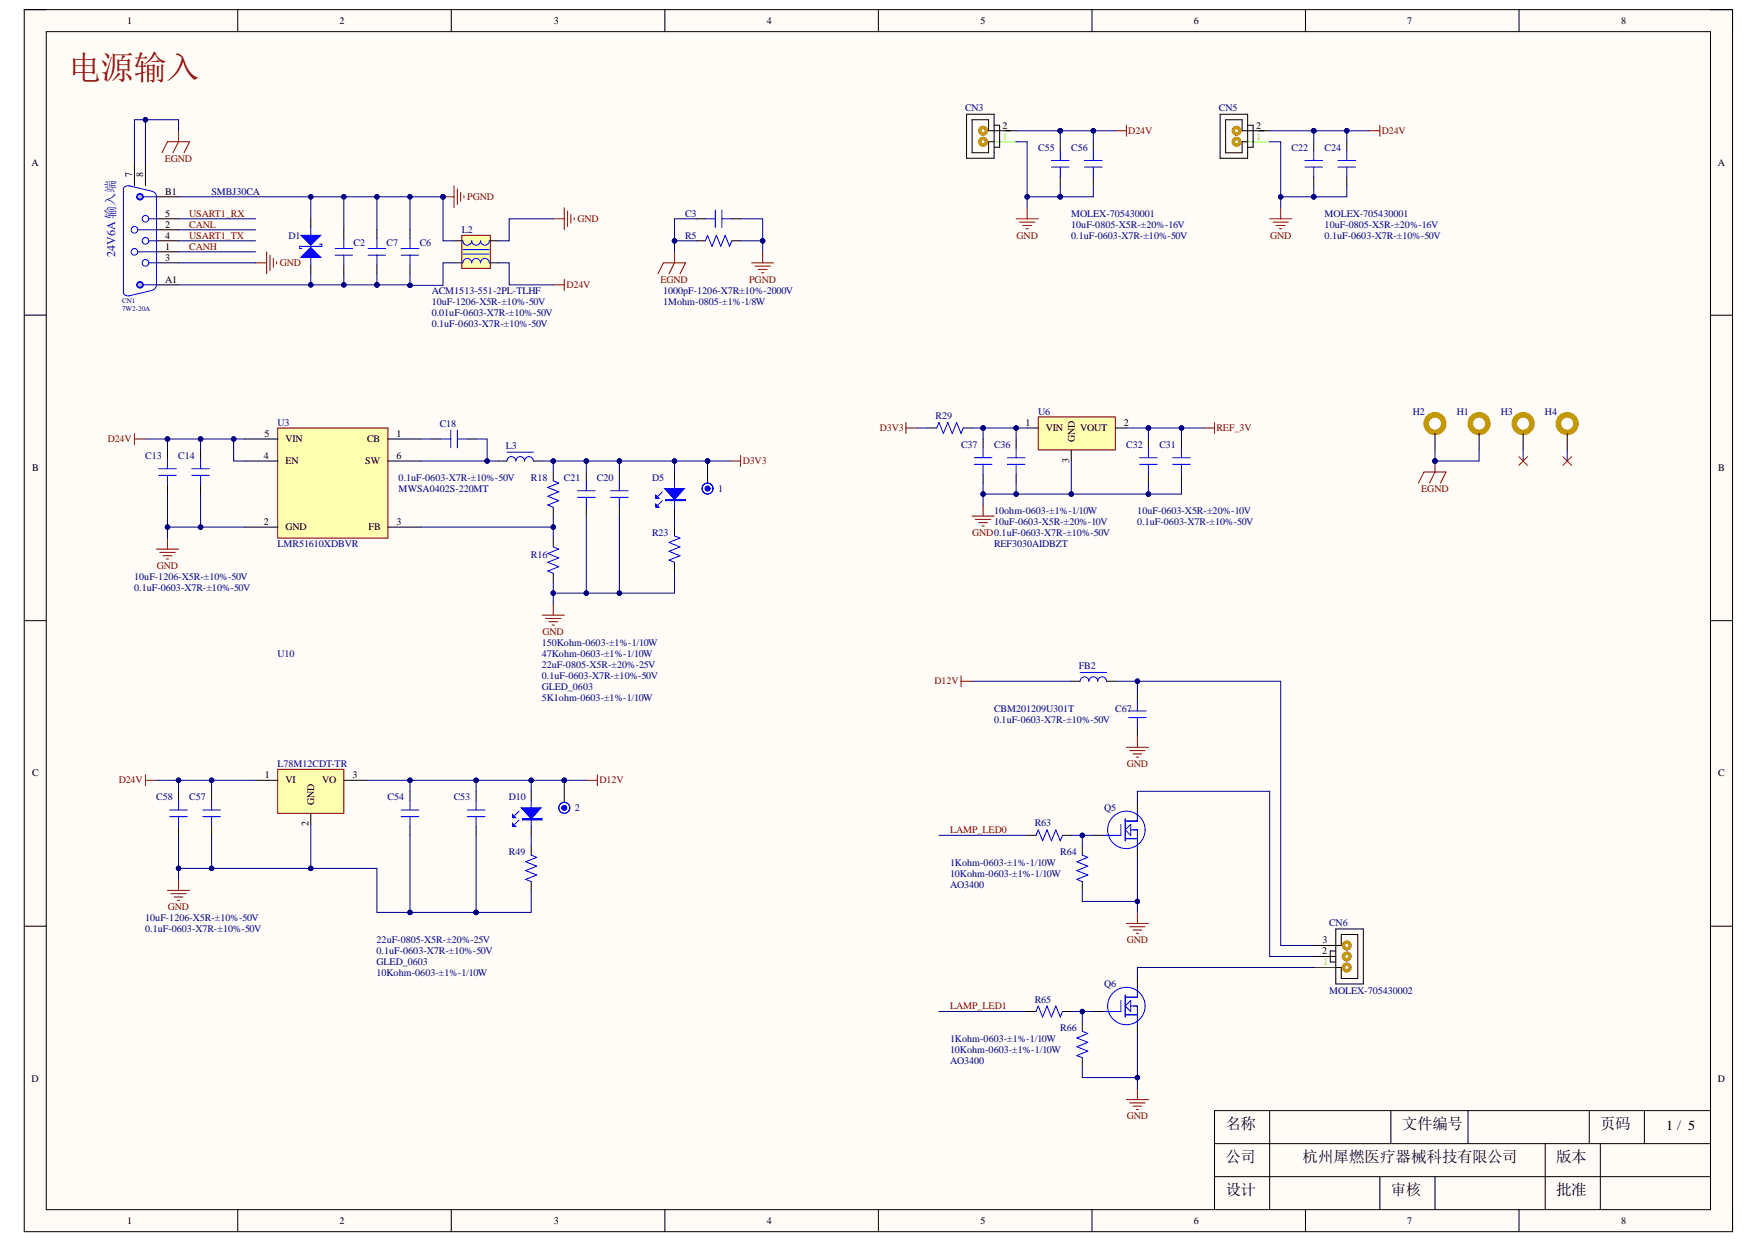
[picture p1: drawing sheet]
<svg xmlns="http://www.w3.org/2000/svg" width="297mm" height="210mm" viewBox="0 0 297 210" stroke-linecap="round" stroke-linejoin="round" font-family="sans-serif">
<defs><g id="words">
<text font-size="5.6" fill="#980000" x="11.5" y="13.4">电源输入</text>
<g font-size="2.6">
<text x="206.9" y="190.6">名称</text>
<text x="236.7" y="190.6">文件编号</text>
<text x="270.2" y="190.6">页码</text>
<text x="206.9" y="196.2">公司</text>
<text x="220" y="196.2">杭州犀燃医疗器械科技有限公司</text>
<text x="262.8" y="196.2">版本</text>
<text x="206.9" y="201.8">设计</text>
<text x="234.9" y="201.8">审核</text>
<text x="262.8" y="201.8">批准</text>
</g>
<text font-size="2.4" x="281.4" y="190.8">1 / 5</text>
<text font-size="2" fill="#0000bf" x="19.5" y="43.3" transform="rotate(-90 19.5 43.3)">24V6A 输入端</text>
<g font-size="1.7">
<text x="21.5" y="4.1">1</text>
<text x="57.3" y="4.1">2</text>
<text x="93.5" y="4.1">3</text>
<text x="129.5" y="4.1">4</text>
<text x="165.6" y="4.1">5</text>
<text x="201.6" y="4.1">6</text>
<text x="237.6" y="4.1">7</text>
<text x="273.8" y="4.1">8</text>
<text x="169.3" y="21.7">2</text>
<text x="212.1" y="21.7">2</text>
<text x="5.3" y="28">A</text>
<text x="22.3" y="29.9" transform="rotate(-90 22.3 29.9)">7</text>
<text x="24.2" y="29.9" transform="rotate(-90 24.2 29.9)">8</text>
<text x="290.1" y="28">A</text>
<text x="27.9" y="32.9">B1</text>
<text x="27.9" y="38.4">2</text>
<text x="27.9" y="40.3">4</text>
<text x="27.9" y="36.6">5</text>
<text x="27.9" y="42.2">1</text>
<text x="27.9" y="44">3</text>
<text x="27.9" y="47.7">A1</text>
<text x="173.2" y="71.9">1</text>
<text x="189.8" y="71.9">2</text>
<text x="44.6" y="77.5">4</text>
<text x="44.7" y="73.8">5</text>
<text x="48.2" y="74.7">VIN</text>
<text x="62" y="74.7">CB</text>
<text x="67" y="77.5">6</text>
<text x="67" y="73.8">1</text>
<text x="176.6" y="72.8">VIN</text>
<text x="181.5" y="74.7" transform="rotate(-90 181.5 74.7)">GND</text>
<text x="182.4" y="72.8">VOUT</text>
<text x="5.4" y="79.6">B</text>
<text x="48.2" y="78.4">EN</text>
<text x="61.7" y="78.4">SW</text>
<text x="180.6" y="78.1" transform="rotate(-90 180.6 78.1)">3</text>
<text x="290.2" y="79.6">B</text>
<text x="44.6" y="88.6">2</text>
<text x="48.2" y="89.6">GND</text>
<text x="62.2" y="89.6">FB</text>
<text x="67" y="88.6">3</text>
<text x="5.4" y="131.1">C</text>
<text x="44.7" y="131.4">1</text>
<text x="59.5" y="131.4">3</text>
<text x="290.2" y="131.1">C</text>
<text x="48.2" y="132.3">VI</text>
<text x="53" y="136" transform="rotate(-90 53 136)">GND</text>
<text x="54.4" y="132.3">VO</text>
<text x="52.1" y="139.6" transform="rotate(-90 52.1 139.6)">2</text>
<text x="223.3" y="161.1">2</text>
<text x="223.4" y="159.2">3</text>
<text x="5.3" y="182.7">D</text>
<text x="290.1" y="182.7">D</text>
<text x="21.5" y="206.6">1</text>
<text x="57.3" y="206.6">2</text>
<text x="93.5" y="206.6">3</text>
<text x="129.5" y="206.6">4</text>
<text x="165.6" y="206.6">5</text>
<text x="201.6" y="206.6">6</text>
<text x="237.6" y="206.6">7</text>
<text x="273.8" y="206.6">8</text>
</g>
<g font-size="1.7" fill="#000080">
<text x="163" y="18.7">CN3</text>
<text x="205.8" y="18.7">CN5</text>
<text x="175.3" y="25.4">C55</text>
<text x="180.9" y="25.4">C56</text>
<text x="218.1" y="25.4">C22</text>
<text x="223.7" y="25.4">C24</text>
<text x="35.7" y="32.9">SMBJ30CA</text>
<text x="48.7" y="40.3">D1</text>
<text x="59.7" y="41.6">C2</text>
<text x="65.3" y="41.6">C7</text>
<text x="70.9" y="41.6">C6</text>
<text x="78" y="39.4">L2</text>
<text x="115.7" y="36.6">C3</text>
<text x="115.7" y="40.3">R5</text>
<text x="180.9" y="36.6">MOLEX-705430001</text>
<text x="180.9" y="38.4">10uF-0805-X5R-±20%-16V</text>
<text x="180.9" y="40.3">0.1uF-0603-X7R-±10%-50V</text>
<text x="223.7" y="36.6">MOLEX-705430001</text>
<text x="223.7" y="38.4">10uF-0805-X5R-±20%-16V</text>
<text x="223.7" y="40.3">0.1uF-0603-X7R-±10%-50V</text>
<text x="72.9" y="49.6">ACM1513-551-2PL-TLHF</text>
<text x="72.9" y="51.5">10uF-1206-X5R-±10%-50V</text>
<text x="72.9" y="53.3">0.01uF-0603-X7R-±10%-50V</text>
<text x="112" y="49.6">1000pF-1206-X7R±10%-2000V</text>
<text x="112" y="51.5">1Mohm-0805-±1%-1/8W</text>
<text x="72.9" y="55.2">0.1uF-0603-X7R-±10%-50V</text>
<text x="46.9" y="71.9">U3</text>
<text x="158" y="70.8">R29</text>
<text x="175.3" y="70">U6</text>
<text x="238.6" y="70">H2</text>
<text x="246" y="70">H1</text>
<text x="253.5" y="70">H3</text>
<text x="260.9" y="70">H4</text>
<text x="24.5" y="77.5">C13</text>
<text x="30.1" y="77.5">C14</text>
<text x="74.3" y="72.1">C18</text>
<text x="85.4" y="75.8">L3</text>
<text x="162.3" y="75.6">C37</text>
<text x="167.9" y="75.6">C36</text>
<text x="190.2" y="75.6">C32</text>
<text x="195.8" y="75.6">C31</text>
<text x="67.3" y="81.2">0.1uF-0603-X7R-±10%-50V</text>
<text x="67.3" y="83">MWSA0402S-220MT</text>
<text x="89.6" y="81.2">R18</text>
<text x="95.2" y="81.2">C21</text>
<text x="100.8" y="81.2">C20</text>
<text x="110.1" y="81.2">D5</text>
<text x="121.3" y="83">1</text>
<text x="167.9" y="88.6">10uF-0603-X5R-±20%-10V</text>
<text x="167.9" y="86.8">10ohm-0603-±1%-1/10W</text>
<text x="192.1" y="86.8">10uF-0603-X5R-±20%-10V</text>
<text x="192.1" y="88.6">0.1uF-0603-X7R-±10%-50V</text>
<text x="46.9" y="92.3">LMR51610XDBVR</text>
<text x="89.6" y="94.2">R16</text>
<text x="110.1" y="90.5">R23</text>
<text x="167.9" y="92.3">REF3030AIDBZT</text>
<text x="22.7" y="99.8">0.1uF-0603-X7R-±10%-50V</text>
<text x="22.7" y="97.9">10uF-1206-X5R-±10%-50V</text>
<text x="46.9" y="110.9">U10</text>
<text x="91.5" y="112.8">22uF-0805-X5R-±20%-25V</text>
<text x="91.5" y="109.1">150Kohm-0603-±1%-1/10W</text>
<text x="91.5" y="110.9">47Kohm-0603-±1%-1/10W</text>
<text x="182.2" y="113">FB2</text>
<text x="91.5" y="114.6">0.1uF-0603-X7R-±10%-50V</text>
<text x="91.5" y="118.4">5K1ohm-0603-±1%-1/10W</text>
<text x="91.5" y="116.5">GLED_0603</text>
<text x="167.9" y="120.2">CBM201209U301T</text>
<text x="167.9" y="122.1">0.1uF-0603-X7R-±10%-50V</text>
<text x="188.3" y="120.2">C67</text>
<text x="46.9" y="129.5">L78M12CDT-TR</text>
<text x="26.4" y="135.1">C58</text>
<text x="32" y="135.1">C57</text>
<text x="65.5" y="135.1">C54</text>
<text x="76.6" y="135.1">C53</text>
<text x="85.9" y="135.1">D10</text>
<text x="97.1" y="136.9">2</text>
<text x="186.5" y="136.9">Q5</text>
<text x="174.7" y="139.6">R63</text>
<text x="85.9" y="144.4">R49</text>
<text x="160.4" y="148.1">10Kohm-0603-±1%-1/10W</text>
<text x="160.4" y="146.2">1Kohm-0603-±1%-1/10W</text>
<text x="160.4" y="150">AO3400</text>
<text x="179" y="144.4">R64</text>
<text x="24.5" y="155.5">10uF-1206-X5R-±10%-50V</text>
<text x="24.5" y="157.4">0.1uF-0603-X7R-±10%-50V</text>
<text x="63.6" y="159.2">22uF-0805-X5R-±20%-25V</text>
<text x="63.6" y="161.1">0.1uF-0603-X7R-±10%-50V</text>
<text x="224.4" y="156.3">CN6</text>
<text x="63.6" y="164.8">10Kohm-0603-±1%-1/10W</text>
<text x="63.6" y="163">GLED_0603</text>
<text x="186.5" y="166.7">Q6</text>
<text x="224.4" y="167.8">MOLEX-705430002</text>
<text x="174.7" y="169.3">R65</text>
<text x="160.4" y="177.8">10Kohm-0603-±1%-1/10W</text>
<text x="160.4" y="176">1Kohm-0603-±1%-1/10W</text>
<text x="160.4" y="179.7">AO3400</text>
<text x="179" y="174.1">R66</text>
</g>
<g font-size="1.7" fill="#0f0">
<text x="169.3" y="23.6">1</text>
<text x="212.1" y="23.6">1</text>
<text x="223.4" y="163">1</text>
</g>
<g font-size="1.7" fill="#800000">
<text x="190.5" y="22.6">D24V</text>
<text x="233.3" y="22.6">D24V</text>
<text x="27.8" y="27.3">EGND</text>
<text x="78.9" y="33.8">PGND</text>
<text x="32" y="38.4">CANL</text>
<text x="32" y="40.3">USART1_TX</text>
<text x="32" y="36.6">USART1_RX</text>
<text x="97.5" y="37.5">GND</text>
<text x="171.7" y="40.3">GND</text>
<text x="214.5" y="40.3">GND</text>
<text x="32" y="42.2">CANH</text>
<text x="47.3" y="44.9">GND</text>
<text x="111.5" y="47.7">EGND</text>
<text x="126.5" y="47.7">PGND</text>
<text x="95.6" y="48.7">D24V</text>
<text x="18.2" y="74.7">D24V</text>
<text x="148.6" y="72.8">D3V3</text>
<text x="205.4" y="72.8">REF_3V</text>
<text x="125.4" y="78.4">D3V3</text>
<text x="240" y="83">EGND</text>
<text x="164.2" y="90.5">GND0.1uF-0603-X7R-±10%-50V</text>
<text x="26.5" y="96.1">GND</text>
<text x="91.6" y="107.2">GND</text>
<text x="157.8" y="115.6">D12V</text>
<text x="190.3" y="129.5">GND</text>
<text x="20" y="132.3">D24V</text>
<text x="101.2" y="132.3">D12V</text>
<text x="160.4" y="140.7">LAMP_LED0</text>
<text x="28.3" y="153.7">GND</text>
<text x="190.3" y="159.2">GND</text>
<text x="160.4" y="170.4">LAMP_LED1</text>
<text x="190.3" y="189">GND</text>
</g>
<g font-size="1.2" fill="#000080">
<text x="20.6" y="51.2">CN1</text>
<text x="20.6" y="52.5">7W2-20A</text>
</g>
</g></defs>
<path d="M4.1 1.6h288.5v206.4h-288.5z" fill-rule="evenodd" fill="#fffcf8"/>
<path d="M4.1 1.6h288.5v206.4h-288.5z" fill="none" stroke="#000" stroke-width=".17"/>
<path d="M7.8 5.3h281v199h-281z" fill-rule="evenodd" fill="#fffcf8"/>
<g fill="none" stroke="#000" stroke-width=".17">
<path d="M4.1 1.6h3.7M7.8 5.3h281v199h-281zM40.1 1.6v3.7M76.2 1.6v3.7M112.3 1.6v3.7M148.3 1.6v3.7M184.4 1.6v3.7M220.5 1.6v3.7M256.5 1.6v3.7M288.8 1.6h3.8v3.7M4.1 53.2h3.7M288.8 53.2h3.8"/>
<path d="M4.1 104.8h3.7M288.8 104.8h3.8M4.1 156.4h3.7M288.8 156.4h3.8M205.1 198.7h83.7M205.1 193.1h83.7M214.4 187.5v16.8M233 198.7v5.6M234.9 187.5v5.6M242.3 198.7v5.6M247.9 187.5v5.6M260.9 193.1v11.2"/>
<path d="M268.4 187.5v5.6M270.2 193.1v11.2M277.7 187.5v5.6M288.8 187.5h-83.7v16.8M40.1 204.3v3.7M76.2 204.3v3.7M112.3 204.3v3.7M148.3 204.3v3.7M184.4 204.3v3.7M220.5 204.3v3.7M256.5 204.3v3.7M292.6 204.3v3.7"/>
</g>
<path d="M78 39.7h4.8v5.6h-4.8z" fill-rule="evenodd" fill="#ffffb0"/>
<path d="M78 39.7h4.8v5.6h-4.8z" fill="none" stroke="#800000" stroke-width=".17"/>
<g fill="none" stroke="#000" stroke-width=".17">
<path d="M22.7 27.7v3.7M24.6 27.7v3.7M26.4 38.8h3.7M26.4 37h3.7M26.4 33.2h3.7M58.1 38.8v1.5M63.6 38.8v1.5M69.2 38.8v1.5M26.4 44.4h3.7M26.4 40.7h3.7M26.4 42.5h3.7M26.4 48.1h3.7"/>
<path d="M58.1 44.8v1.4M63.6 44.8v1.4M69.2 44.8v1.4M76.7 44.4h1.5M76.7 40.7h1.5M82.6 44.4h1.5M82.6 40.7h1.5"/>
</g>
<g fill="none" stroke="#00f" stroke-width=".17">
<path d="M20.8 31.9v17.5M21.8 31.4l3.9 .9M21.9 31.4a.7 .7 0 0 0-1.1 .6M23.3 38.8h3.1M23.6 33.2h2.8M25.1 37h1.3M25.7 32.3a.93 .93 0 0 1 .7 .9M26.4 33.2v14.9M20.8 49.3a.73 .73 0 0 0 1.1 .6M23.3 42.5h3.1M23.6 48.1h2.8M25.1 40.7h1.3"/>
<path d="M25.1 44.4h1.3M25.7 49l-3.9 1M26.4 48.1a.92 .92 0 0 1-.7 .9M56.6 42h3M56.6 43.1h3M58.1 40.3v1.7M58.1 43.1v1.7M62.2 42h2.9M62.2 43.1h2.9M63.6 40.3v1.7M63.6 43.1v1.7M67.7 42h3"/>
<path d="M67.7 43.1h3M69.2 40.3v1.7M69.2 43.1v1.7M78.2 44.4a.75 .75 0 0 1 .7-.8 .75 .75 0 0 1 .8 .8 .75 .75 0 0 1 .7-.8 .75 .75 0 0 1 .7 .8 .74 .74 0 0 1 .8-.8 .74 .74 0 0 1 .7 .8M78.2 40.7a.75 .75 0 0 0 .7 .7 .75 .75 0 0 0 .8-.7 .75 .75 0 0 0 .7 .7 .75 .75 0 0 0 .7-.7 .74 .74 0 0 0 .8 .7 .74 .74 0 0 0 .7-.7M78.2 42.9h4.4M78.2 42.2h4.4"/>
<circle cx="22.7" cy="38.8" r=".56"/>
<circle cx="23.6" cy="33.2" r=".56"/>
<circle cx="24.6" cy="36.9" r=".56"/>
<circle cx="22.7" cy="42.5" r=".56"/>
<circle cx="23.6" cy="48.1" r=".56"/>
<circle cx="24.6" cy="44.4" r=".56"/>
<circle cx="24.6" cy="40.7" r=".56"/>
</g>
<circle cx="23.6" cy="48.1" r=".45" fill="#c0c0c0"/>
<circle cx="23.6" cy="48.1" r=".45" fill="none" stroke="#00f" stroke-width=".17"/>
<circle cx="23.6" cy="33.2" r=".45" fill="#c0c0c0"/>
<circle cx="23.6" cy="33.2" r=".45" fill="none" stroke="#00f" stroke-width=".17"/>
<path d="M27.4 25.8l.9-1.9h3.7l-.9 1.9M30.1 22.1v1.8l-.9 1.9M74.8 33.2h1.9M76.7 31.4v3.7M77.2 31.9v2.6M77.8 32.5v1.5M78.3 33v.4" fill="none" stroke="#800000" stroke-width=".17"/>
<circle cx="74.8" cy="33.2" r=".37" fill="#000080"/>
<circle cx="74.8" cy="33.2" r=".37" fill="none" stroke="#000080" stroke-width=".17"/>
<path d="M93.4 37h1.9M95.3 35.1v3.7M95.8 35.6v2.7M96.4 36.2v1.5M97 36.8v.3M111.1 46.2l.9-1.8h3.8l-1 1.8M113.9 42.5v1.9l-.9 1.8M126.9 44.4h3.8M127.5 44.9h2.6M128 45.5h1.5M128.6 46.1h.4M128.8 42.5v1.9" fill="none" stroke="#800000" stroke-width=".17"/>
<path d="M52.5 37v1.4M117.6 37h1.5M123.6 37h1.5M52.5 44.8v1.4M117.6 40.7h1.5M123.6 40.7h1.5" fill="none" stroke="#000" stroke-width=".17"/>
<path d="M119.1 37h1.7M120.8 35.5v2.9M121.9 37h1.7M121.9 35.5v2.9M54 41.2h.3v.4h-3.7v.4h.4M119.1 40.7l.4-1 .7 1.9 .8-1.9 .7 1.9 .8-1.9 .7 1.9 .4-.9" fill="none" stroke="#00f" stroke-width=".17"/>
<path d="M50.8 43.5l1.7-1.7 1.7 1.7z" fill="#00f"/>
<path d="M52.5 38.4v1.3M50.8 43.5l1.7-1.7 1.7 1.7zM52.5 43.5v1.3" fill="none" stroke="#00f" stroke-width=".17"/>
<path d="M50.8 39.7h3.4l-1.7 1.7z" fill="#00f"/>
<path d="M50.8 39.7h3.4l-1.7 1.7z" fill="none" stroke="#00f" stroke-width=".17"/>
<path d="M43.2 44.4h1.8M45 42.5v3.7M45.6 43.1v2.6M46.2 43.6v1.5M46.7 44.2v.4M93.4 48.1h1.9M95.3 47.2v1.8" fill="none" stroke="#800000" stroke-width=".17"/>
<circle cx="242.3" cy="71.5" r="1.49" fill="#fff"/>
<circle cx="242.3" cy="71.5" r="1.49" fill="none" stroke="#c39800" stroke-width=".93"/>
<path d="M242.3 73.2v2.8" fill="none" stroke="#000" stroke-width=".17"/>
<circle cx="257.2" cy="71.5" r="1.49" fill="#fff"/>
<circle cx="257.2" cy="71.5" r="1.49" fill="none" stroke="#c39800" stroke-width=".93"/>
<path d="M257.2 73.2v2.8" fill="none" stroke="#000" stroke-width=".17"/>
<circle cx="264.7" cy="71.5" r="1.49" fill="#fff"/>
<circle cx="264.7" cy="71.5" r="1.49" fill="none" stroke="#c39800" stroke-width=".93"/>
<path d="M264.7 73.2v2.8" fill="none" stroke="#000" stroke-width=".17"/>
<circle cx="249.8" cy="71.5" r="1.49" fill="#fff"/>
<circle cx="249.8" cy="71.5" r="1.49" fill="none" stroke="#c39800" stroke-width=".93"/>
<path d="M249.8 73.2v2.8" fill="none" stroke="#000" stroke-width=".17"/>
<path d="M242.3 77.9v1.8l-.9 1.9M239.5 81.6l1-1.9h3.7l-.9 1.9" fill="none" stroke="#800000" stroke-width=".17"/>
<circle cx="242.3" cy="77.9" r=".38" fill="#000080"/>
<circle cx="242.3" cy="77.9" r=".38" fill="none" stroke="#000080" stroke-width=".17"/>
<g fill="none" stroke="#800000" stroke-width=".17">
<path d="M22.7 73.2v1.9M22.7 74.1h1.9M123.2 77.9h1.9M125.1 76.9v1.9M26.4 92.7h3.7M27 93.3h2.6M27.5 93.8h1.5M28.1 94.4h.4M28.3 90.9v1.8M91.6 103.9h3.7M92.1 104.4h2.6M92.7 105h1.5"/>
<path d="M93.2 105.6h.4M93.4 102v1.9"/>
</g>
<g fill="none" stroke="#000" stroke-width=".17">
<path d="M33.9 76v1.5M73 74.1h1.4M78.9 74.1h1.5M84.1 77.9h1.5M90.1 77.9h1.5M93.4 79.7v1.5M99 79.7v1.5M104.6 79.7v1.5M113.9 79.7v1.5M33.9 81.9v1.5M93.4 85.7v1.4M93.4 90.9v1.5"/>
<path d="M93.4 96.8v1.5M99 85.7v1.4M104.6 85.7v1.4M113.9 85.7v1.4M113.9 89v1.5M113.9 95v1.4"/>
</g>
<g fill="none" stroke="#00f" stroke-width=".17">
<path d="M32.4 79.2h3M33.9 77.5v1.7M74.4 74.1h1.7M76.1 72.6v3M77.2 74.1h1.7M77.2 72.6v3M85.6 77.9a.74 .74 0 0 1 .8-.8 .74 .74 0 0 1 .7 .8 .75 .75 0 0 1 .7-.8 .75 .75 0 0 1 .8 .8 .75 .75 0 0 1 .7-.8 .75 .75 0 0 1 .8 .8M85.6 76.4h4.5M32.4 80.3h3M33.9 80.3v1.6M93.4 81.2l1 .4-1.9 .7 1.9 .8-1.9 .7 1.9 .7-1.9 .8 .9 .4M93.4 92.4l1 .3-1.9 .8 1.9 .7-1.9 .8 1.9 .7-1.9 .7 .9 .4"/>
<path d="M97.5 82.9h3M97.5 84h3M99 81.2v1.7M99 84v1.7M103.1 82.9h3M103.1 84h3M104.6 81.2v1.7M104.6 84v1.7M111.8 84.5l-.7 .8M111.8 83.1l-.7 .7M113.9 90.5l.9 .4-1.8 .7 1.8 .8-1.8 .7 1.8 .7-1.8 .8 .9 .4M113.9 81.2v4.5"/>
</g>
<path d="M112.2 82.5h3.4l-1.7 1.9z" fill="#00f"/>
<path d="M112.2 82.5h3.4l-1.7 1.9zM112.4 84.4h3.4v.1h-3.4z" fill="none" stroke="#00f" stroke-width=".17"/>
<path d="M112.4 84.5h3.4" fill="none" stroke="#00f" stroke-width=".18"/>
<path d="M110.7 85.1l.6 .6h-.6z" fill="#00f"/>
<path d="M110.7 85.1l.6 .6h-.6z" fill="none" stroke="#00f" stroke-width=".17"/>
<path d="M110.7 83.6l.6 .6h-.6z" fill="#00f"/>
<path d="M110.7 83.6l.6 .6h-.6z" fill="none" stroke="#00f" stroke-width=".17"/>
<circle cx="119.5" cy="77.9" r=".37" fill="#000080"/>
<circle cx="119.5" cy="77.9" r=".37" fill="none" stroke="#000080" stroke-width=".17"/>
<path d="M119.5 77.9v3.7" fill="none" stroke="#000" stroke-width=".17"/>
<circle cx="119.5" cy="77.9" r=".37" fill="#000080"/>
<circle cx="119.5" cy="77.9" r=".37" fill="none" stroke="#000080" stroke-width=".17"/>
<circle cx="119.5" cy="82.5" r=".93" fill="none" stroke="#00f" stroke-width=".17"/>
<circle cx="119.5" cy="82.5" r=".19" fill="none" stroke="#00f" stroke-width=".59"/>
<path d="M46.9 72.3h18.6v18.6h-18.6z" fill-rule="evenodd" fill="#ffffb0"/>
<path d="M46.9 72.3h18.6v18.6h-18.6zM24.6 130.8v1.9M24.6 131.8h1.8M99 131.8h1.9M100.9 130.8v1.9M28.3 150.4h3.7M28.8 150.9h2.6M29.4 151.5h1.5M30 152h.3M30.1 148.5v1.9" fill="none" stroke="#800000" stroke-width=".17"/>
<g fill="none" stroke="#000" stroke-width=".17">
<path d="M28.3 76v1.5M41.3 77.9h5.6M41.3 74.1h5.6M65.5 77.9h5.6M65.5 74.1h5.6M28.3 81.9v1.5M41.3 89h5.6M65.5 89h5.6M35.7 133.6v1.5M35.7 139.6v1.5M69.2 133.6v1.5M69.2 139.6v1.5"/>
<path d="M80.4 133.6v1.5M80.4 139.6v1.5M89.7 133.6v1.5M89.7 139.6v1.5M89.7 142.9v1.5M89.7 148.9v1.5"/>
</g>
<g fill="none" stroke="#00f" stroke-width=".17">
<path d="M26.8 79.2h3M28.3 77.5v1.7M26.8 80.3h3M28.3 80.3v1.6M34.2 137.9h3M34.2 136.8h3M35.7 135.1v1.7M35.7 137.9v1.7M67.7 137.9h3M67.7 136.8h3M69.2 135.1v1.7M69.2 137.9v1.7"/>
<path d="M78.9 137.9h3M78.9 136.8h3M80.4 135.1v1.7M80.4 137.9v1.7M87.7 138.5l-.8 .7M87.7 137l-.8 .7M89.7 135.1v4.5M89.7 144.4l.9 .4-1.8 .7 1.8 .8-1.8 .7 1.8 .8-1.8 .7 .9 .4"/>
</g>
<path d="M88 136.4h3.4l-1.7 1.9z" fill="#00f"/>
<path d="M88 136.4h3.4l-1.7 1.9zM88.2 138.3h3.4v.2h-3.4z" fill="none" stroke="#00f" stroke-width=".17"/>
<path d="M88.2 138.4h3.4" fill="none" stroke="#00f" stroke-width=".18"/>
<path d="M86.5 139l.6 .6h-.6z" fill="#00f"/>
<path d="M86.5 139l.6 .6h-.6z" fill="none" stroke="#00f" stroke-width=".17"/>
<path d="M86.5 137.5l.6 .6h-.6z" fill="#00f"/>
<path d="M86.5 137.5l.6 .6h-.6z" fill="none" stroke="#00f" stroke-width=".17"/>
<circle cx="95.3" cy="131.8" r=".37" fill="#000080"/>
<circle cx="95.3" cy="131.8" r=".37" fill="none" stroke="#000080" stroke-width=".17"/>
<path d="M95.3 131.8v3.7" fill="none" stroke="#000" stroke-width=".17"/>
<circle cx="95.3" cy="131.8" r=".37" fill="#000080"/>
<circle cx="95.3" cy="131.8" r=".37" fill="none" stroke="#000080" stroke-width=".17"/>
<circle cx="95.3" cy="136.4" r=".93" fill="none" stroke="#00f" stroke-width=".17"/>
<circle cx="95.3" cy="136.4" r=".19" fill="none" stroke="#00f" stroke-width=".59"/>
<path d="M46.9 129.9h11.2v7.4h-11.2z" fill-rule="evenodd" fill="#ffffb0"/>
<path d="M46.9 129.9h11.2v7.4h-11.2z" fill="none" stroke="#800000" stroke-width=".17"/>
<path d="M30.1 133.6v1.5M30.1 139.6v1.5M43.2 131.8h3.7M52.5 137.3v1.9M58.1 131.8h3.7" fill="none" stroke="#000" stroke-width=".17"/>
<path d="M28.7 137.9h2.9M28.7 136.8h2.9M30.1 135.1v1.7M30.1 137.9v1.7" fill="none" stroke="#00f" stroke-width=".17"/>
<path d="M175.3 70.4h13v5.6h-13z" fill-rule="evenodd" fill="#ffffb0"/>
<g fill="none" stroke="#800000" stroke-width=".17">
<path d="M171.6 37h3.7M172.2 37.5h2.6M172.7 38.1h1.5M173.3 38.6h.3M173.5 35.1v1.9M188.3 22.1h1.9M190.2 21.2v1.8M214.4 37h3.7M215 37.5h2.6M215.5 38.1h1.5M216.1 38.6h.3M216.3 35.1v1.9"/>
<path d="M231.2 22.1h1.8M233 21.2v1.8M153 71.3v1.9M153 72.3h1.8M175.3 70.4h13v5.6h-13zM203.2 72.3h1.9M205.1 71.3v1.9M164.2 87.1h3.7M164.7 87.7h2.6M165.3 88.3h1.5M165.8 88.8h.4M166 85.3v1.8"/>
<path d="M162.3 114.1v1.9M162.3 115h1.9M190.2 126.2h3.7M190.8 126.8h2.6M191.3 127.3h1.5M191.9 127.9h.4M192.1 124.3v1.9M190.2 155.9h3.7M190.8 156.5h2.6M191.3 157h1.5M191.9 157.6h.4M192.1 154.1v1.8"/>
<path d="M190.2 185.7h3.7M190.8 186.2h2.6M191.3 186.8h1.5M191.9 187.4h.4M192.1 183.8v1.9"/>
</g>
<g fill="none" stroke="#000" stroke-width=".17">
<path d="M163.2 19.3h4.7v7.4h-4.7zM206 19.3h4.7v7.4h-4.7zM167.9 21.1h.9v3.8h-.9M171.6 22.1h-4.7v-1.9h-2.7v5.6h2.7v-1.9h1M179 23.9v1.5M179 29.9v1.5M184.6 23.9v1.5M184.6 29.9v1.5M210.7 21.2h.9v3.7h-.9M214.4 22.1h-4.6v-1.9h-2.8v5.6h2.8v-1.9h.9M221.8 23.9v1.5M221.8 29.9v1.5"/>
<path d="M227.4 23.9v1.5M227.4 29.9v1.5M156.7 72.3h1.5M162.7 72.3h1.5M166 74.1v1.5M171.6 74.1v1.5M173.5 72.3h1.8M180.9 76v1.9M188.3 72.3h1.9M193.9 74.1v1.5M199.5 74.1v1.5M166 80.1v1.5"/>
<path d="M171.6 80.1v1.5M193.9 80.1v1.5M199.5 80.1v1.5M180.9 115h1.5M186.9 115h1.4M192.1 116.9v1.5M192.1 122.8v1.5M192.1 135.5v1.5M173.5 141.1h1.4M179.4 141.1h1.5M182.8 142.9v1.5M182.8 148.9v1.5"/>
<path d="M184.6 141.1h1.5M192.1 143.3v1.5M221.8 159.7h4.7v-1.9h2.8v7.4h-2.8v-1.8h-.9M225.6 156.9h4.6v9.3h-4.6zM173.5 170.8h1.4M179.4 170.8h1.5M182.8 172.7v1.5M182.8 178.6v1.5M184.6 170.8h1.5M192.1 165.2v1.5M192.1 173v1.5M221.8 161.5h3.8"/>
<path d="M225.6 160.6h-1v1.8h1"/>
</g>
<g fill="none" stroke="#00f" stroke-width=".17">
<path d="M177.6 28.2h2.9M177.6 27.1h2.9M179 25.4v1.7M179 28.2v1.7M183.1 28.2h3M183.1 27.1h3M184.6 25.4v1.7M184.6 28.2v1.7M220.4 28.2h2.9M220.4 27.1h2.9M221.8 25.4v1.7M221.8 28.2v1.7"/>
<path d="M225.9 28.2h3M225.9 27.1h3M227.4 25.4v1.7M227.4 28.2v1.7M158.2 72.3l.4-1 .7 1.9 .8-1.9 .7 1.9 .7-1.9 .8 1.9 .4-.9M164.5 78.4h3M164.5 77.3h3M166 75.6v1.7M166 78.4v1.7M170.1 78.4h3M170.1 77.3h3M171.6 75.6v1.7"/>
<path d="M171.6 78.4v1.7M192.4 78.4h3M192.4 77.3h3M193.9 75.6v1.7M193.9 78.4v1.7M198 78.4h3M198 77.3h3M199.5 75.6v1.7M199.5 78.4v1.7M182.4 115a.74 .74 0 0 1 .7-.7 .74 .74 0 0 1 .8 .7 .75 .75 0 0 1 .7-.7 .75 .75 0 0 1 .8 .7 .75 .75 0 0 1 .7-.7 .75 .75 0 0 1 .8 .7M182.4 113.6h4.5M192.1 118.4v1.7"/>
<path d="M189.3 139.2v1.9h-3.2M190 138.3v3.7M190.6 121.2h3M190.6 120.1h3M192.1 121.2v1.6M192.1 137v1.6h-2.1M174.9 141.1l.4-1 .8 1.9 .7-1.9 .8 1.9 .7-1.9 .7 1.9 .4-.9M182.8 144.4l.9 .4-1.9 .7 1.9 .8-1.9 .7 1.9 .8-1.9 .7 1 .4M190 141.6h2.1M190 140.1l.9-.9v1.9zM190.9 140.1h1.2v3.2M174.9 170.8l.4-.9 .8 1.8 .7-1.8 .8 1.8 .7-1.8 .7 1.8 .4-.9"/>
<path d="M182.8 174.2l.9 .3-1.9 .8 1.9 .7-1.9 .8 1.9 .7-1.9 .8 1 .3M189.3 169v1.8h-3.2M190 168v3.7M190 169.9l.9-.9v1.8zM190 171.4h2.1M190.9 169.9h1.2v3.1M192.1 166.7v1.7h-2.1"/>
<circle cx="190.2" cy="140.1" r="3.2"/>
<circle cx="190.2" cy="169.9" r="3.2"/>
</g>
<g fill="none" stroke="#a88f2f" stroke-width=".59">
<circle cx="166" cy="23.9" r=".56"/>
<circle cx="166" cy="22.1" r=".56"/>
<circle cx="208.8" cy="22.1" r=".56"/>
<circle cx="208.8" cy="23.9" r=".56"/>
<circle cx="227.4" cy="159.7" r=".56"/>
<circle cx="227.4" cy="163.4" r=".56"/>
<circle cx="227.4" cy="161.5" r=".56"/>
</g>
<path d="M167.9 23.9h3.7M210.7 23.9h3.7M221.8 163.4h3.8" fill="none" stroke="#0f0" stroke-width=".17"/>
<path d="M256.5 77.1l1.5 1.5M258 77.1l-1.5 1.5M263.9 77.1l1.5 1.5M265.4 77.1l-1.5 1.5" fill="none" stroke="#f00" stroke-width=".17"/>
<path d="M58.1 33.2v5.6" fill="none" stroke="#000080" stroke-width=".17"/>
<circle cx="58.1" cy="33.2" r=".37" fill="#000080"/>
<g fill="none" stroke="#000080" stroke-width=".17">
<path d="M63.6 33.2v5.6"/>
<circle cx="58.1" cy="33.2" r=".37"/>
</g>
<circle cx="63.6" cy="33.2" r=".37" fill="#000080"/>
<g fill="none" stroke="#000080" stroke-width=".17">
<path d="M69.2 33.2v5.6"/>
<circle cx="63.6" cy="33.2" r=".37"/>
</g>
<circle cx="69.2" cy="33.2" r=".37" fill="#000080"/>
<g fill="none" stroke="#000080" stroke-width=".17">
<path d="M30.1 42.5h13.1M63.6 46.2v1.9"/>
<circle cx="69.2" cy="33.2" r=".37"/>
</g>
<circle cx="63.6" cy="48.1" r=".37" fill="#000080"/>
<g fill="none" stroke="#000080" stroke-width=".17">
<path d="M117.6 37h-3.7v3.7h3.7"/>
<circle cx="63.6" cy="48.1" r=".37"/>
</g>
<circle cx="113.9" cy="40.7" r=".37" fill="#000080"/>
<g fill="none" stroke="#000080" stroke-width=".17">
<path d="M113.9 40.7v1.8"/>
<circle cx="113.9" cy="40.7" r=".37"/>
</g>
<circle cx="113.9" cy="40.7" r=".37" fill="#000080"/>
<g fill="none" stroke="#000080" stroke-width=".17">
<path d="M125.1 40.7h3.7"/>
<circle cx="113.9" cy="40.7" r=".37"/>
</g>
<circle cx="128.8" cy="40.7" r=".37" fill="#000080"/>
<g fill="none" stroke="#000080" stroke-width=".17">
<path d="M24.6 20.2v7.5"/>
<circle cx="128.8" cy="40.7" r=".37"/>
</g>
<circle cx="24.6" cy="20.2" r=".37" fill="#000080"/>
<g fill="none" stroke="#000080" stroke-width=".17">
<path d="M52.5 33.2v3.8"/>
<circle cx="24.6" cy="20.2" r=".37"/>
</g>
<circle cx="52.5" cy="33.2" r=".37" fill="#000080"/>
<g fill="none" stroke="#000080" stroke-width=".17">
<path d="M52.5 46.2v1.9"/>
<circle cx="52.5" cy="33.2" r=".37"/>
</g>
<circle cx="52.5" cy="48.1" r=".37" fill="#000080"/>
<g fill="none" stroke="#000080" stroke-width=".17">
<path d="M30.1 37h13.1M30.1 38.8h13.1M30.1 40.7h13.1M30.1 44.4h13.1M58.1 46.2v1.9"/>
<circle cx="52.5" cy="48.1" r=".37"/>
</g>
<circle cx="58.1" cy="48.1" r=".37" fill="#000080"/>
<g fill="none" stroke="#000080" stroke-width=".17">
<path d="M125.1 37h3.7v5.5"/>
<circle cx="58.1" cy="48.1" r=".37"/>
</g>
<circle cx="128.8" cy="40.7" r=".37" fill="#000080"/>
<g fill="none" stroke="#000080" stroke-width=".17">
<path d="M30.1 22.1v-1.9h-7.4v7.5"/>
<circle cx="128.8" cy="40.7" r=".37"/>
</g>
<circle cx="24.6" cy="20.2" r=".37" fill="#000080"/>
<g fill="none" stroke="#000080" stroke-width=".17">
<path d="M30.1 48.1h33.5"/>
<circle cx="24.6" cy="20.2" r=".37"/>
</g>
<circle cx="52.5" cy="48.1" r=".37" fill="#000080"/>
<circle cx="52.5" cy="48.1" r=".37" fill="none" stroke="#000080" stroke-width=".17"/>
<circle cx="58.1" cy="48.1" r=".37" fill="#000080"/>
<circle cx="58.1" cy="48.1" r=".37" fill="none" stroke="#000080" stroke-width=".17"/>
<circle cx="63.6" cy="48.1" r=".37" fill="#000080"/>
<g fill="none" stroke="#000080" stroke-width=".17">
<path d="M69.2 46.2v2l-5.6-.1"/>
<circle cx="63.6" cy="48.1" r=".37"/>
</g>
<circle cx="63.6" cy="48.1" r=".37" fill="#000080"/>
<circle cx="63.6" cy="48.1" r=".37" fill="none" stroke="#000080" stroke-width=".17"/>
<circle cx="69.2" cy="48.2" r=".37" fill="#000080"/>
<g fill="none" stroke="#000080" stroke-width=".17">
<path d="M30.1 33.2h44.7"/>
<circle cx="69.2" cy="48.2" r=".37"/>
</g>
<circle cx="52.5" cy="33.2" r=".37" fill="#000080"/>
<circle cx="52.5" cy="33.2" r=".37" fill="none" stroke="#000080" stroke-width=".17"/>
<circle cx="58.1" cy="33.2" r=".37" fill="#000080"/>
<circle cx="58.1" cy="33.2" r=".37" fill="none" stroke="#000080" stroke-width=".17"/>
<circle cx="63.6" cy="33.2" r=".37" fill="#000080"/>
<circle cx="63.6" cy="33.2" r=".37" fill="none" stroke="#000080" stroke-width=".17"/>
<circle cx="69.2" cy="33.2" r=".37" fill="#000080"/>
<circle cx="69.2" cy="33.2" r=".37" fill="none" stroke="#000080" stroke-width=".17"/>
<circle cx="74.8" cy="33.2" r=".37" fill="#000080"/>
<g fill="none" stroke="#000080" stroke-width=".17">
<path d="M242.3 76v1.9"/>
<circle cx="74.8" cy="33.2" r=".37"/>
</g>
<circle cx="242.3" cy="77.9" r=".38" fill="#000080"/>
<g fill="none" stroke="#000080" stroke-width=".17">
<path d="M99 77.9v1.8"/>
<circle cx="242.3" cy="77.9" r=".38"/>
</g>
<circle cx="99" cy="77.9" r=".37" fill="#000080"/>
<g fill="none" stroke="#000080" stroke-width=".17">
<path d="M93.4 77.9v1.8"/>
<circle cx="99" cy="77.9" r=".37"/>
</g>
<circle cx="93.4" cy="77.9" r=".37" fill="#000080"/>
<g fill="none" stroke="#000080" stroke-width=".17">
<path d="M74.8 33.2v7.5h1.9M113.9 87.1v1.9"/>
<circle cx="93.4" cy="77.9" r=".37"/>
</g>
<circle cx="74.8" cy="33.2" r=".37" fill="#000080"/>
<g fill="none" stroke="#000080" stroke-width=".17">
<path d="M76.7 44.4h-1.9v3.8h-5.6"/>
<circle cx="74.8" cy="33.2" r=".37"/>
</g>
<circle cx="69.2" cy="48.2" r=".37" fill="#000080"/>
<g fill="none" stroke="#000080" stroke-width=".17">
<path d="M93.4 37h-7.4v3.7h-1.9M84.1 44.4h1.9v3.7h7.4M249.8 76v1.9h-7.5"/>
<circle cx="69.2" cy="48.2" r=".37"/>
</g>
<circle cx="242.3" cy="77.9" r=".38" fill="#000080"/>
<g fill="none" stroke="#000080" stroke-width=".17">
<path d="M33.9 74.1v1.9"/>
<circle cx="242.3" cy="77.9" r=".38"/>
</g>
<circle cx="33.9" cy="74.1" r=".37" fill="#000080"/>
<g fill="none" stroke="#000080" stroke-width=".17">
<path d="M28.3 74.1v1.9"/>
<circle cx="33.9" cy="74.1" r=".37"/>
</g>
<circle cx="28.3" cy="74.1" r=".37" fill="#000080"/>
<g fill="none" stroke="#000080" stroke-width=".17">
<path d="M33.9 89h7.4"/>
<circle cx="28.3" cy="74.1" r=".37"/>
</g>
<circle cx="33.9" cy="89" r=".37" fill="#000080"/>
<g fill="none" stroke="#000080" stroke-width=".17">
<path d="M104.6 87.1v13.1"/>
<circle cx="33.9" cy="89" r=".37"/>
</g>
<circle cx="104.6" cy="100.2" r=".37" fill="#000080"/>
<g fill="none" stroke="#000080" stroke-width=".17">
<path d="M104.6 77.9v1.8"/>
<circle cx="104.6" cy="100.2" r=".37"/>
</g>
<circle cx="104.6" cy="77.9" r=".37" fill="#000080"/>
<g fill="none" stroke="#000080" stroke-width=".17">
<path d="M80.4 74.1h1.9v3.8"/>
<circle cx="104.6" cy="77.9" r=".37"/>
</g>
<circle cx="82.3" cy="77.9" r=".37" fill="#000080"/>
<g fill="none" stroke="#000080" stroke-width=".17">
<path d="M71.1 74.1h1.9M71.1 89h22.3"/>
<circle cx="82.3" cy="77.9" r=".37"/>
</g>
<circle cx="93.4" cy="89" r=".37" fill="#000080"/>
<g fill="none" stroke="#000080" stroke-width=".17">
<path d="M33.9 83.4v5.6h-5.6"/>
<circle cx="93.4" cy="89" r=".37"/>
</g>
<circle cx="28.3" cy="89" r=".37" fill="#000080"/>
<circle cx="28.3" cy="89" r=".37" fill="none" stroke="#000080" stroke-width=".17"/>
<circle cx="33.9" cy="89" r=".37" fill="#000080"/>
<g fill="none" stroke="#000080" stroke-width=".17">
<path d="M39.5 74.1v3.8h1.8"/>
<circle cx="33.9" cy="89" r=".37"/>
</g>
<circle cx="39.5" cy="74.1" r=".37" fill="#000080"/>
<g fill="none" stroke="#000080" stroke-width=".17">
<path d="M99 87.1v13.1h-5.6v-1.9"/>
<circle cx="39.5" cy="74.1" r=".37"/>
</g>
<circle cx="99" cy="100.2" r=".37" fill="#000080"/>
<circle cx="99" cy="100.2" r=".37" fill="none" stroke="#000080" stroke-width=".17"/>
<circle cx="93.4" cy="100.2" r=".37" fill="#000080"/>
<g fill="none" stroke="#000080" stroke-width=".17">
<path d="M93.4 100.2v1.8"/>
<circle cx="93.4" cy="100.2" r=".37"/>
</g>
<circle cx="93.4" cy="100.2" r=".37" fill="#000080"/>
<g fill="none" stroke="#000080" stroke-width=".17">
<path d="M113.9 77.9v1.8"/>
<circle cx="93.4" cy="100.2" r=".37"/>
</g>
<circle cx="113.9" cy="77.9" r=".37" fill="#000080"/>
<g fill="none" stroke="#000080" stroke-width=".17">
<path d="M69.2 131.8v1.8"/>
<circle cx="113.9" cy="77.9" r=".37"/>
</g>
<circle cx="69.2" cy="131.8" r=".37" fill="#000080"/>
<g fill="none" stroke="#000080" stroke-width=".17">
<path d="M35.7 131.8v1.8M89.7 141.1v1.8"/>
<circle cx="69.2" cy="131.8" r=".37"/>
</g>
<circle cx="35.7" cy="131.8" r=".37" fill="#000080"/>
<g fill="none" stroke="#000080" stroke-width=".17">
<path d="M30.1 131.8v1.8"/>
<circle cx="35.7" cy="131.8" r=".37"/>
</g>
<circle cx="30.1" cy="131.8" r=".37" fill="#000080"/>
<g fill="none" stroke="#000080" stroke-width=".17">
<path d="M80.4 141.1v13"/>
<circle cx="30.1" cy="131.8" r=".37"/>
</g>
<circle cx="80.4" cy="154.1" r=".37" fill="#000080"/>
<g fill="none" stroke="#000080" stroke-width=".17">
<path d="M80.4 131.8v1.8"/>
<circle cx="80.4" cy="154.1" r=".37"/>
</g>
<circle cx="80.4" cy="131.8" r=".37" fill="#000080"/>
<g fill="none" stroke="#000080" stroke-width=".17">
<path d="M35.7 141.1v5.5h-5.6"/>
<circle cx="80.4" cy="131.8" r=".37"/>
</g>
<circle cx="30.1" cy="146.6" r=".37" fill="#000080"/>
<circle cx="30.1" cy="146.6" r=".37" fill="none" stroke="#000080" stroke-width=".17"/>
<circle cx="35.7" cy="146.6" r=".37" fill="#000080"/>
<g fill="none" stroke="#000080" stroke-width=".17">
<path d="M89.7 131.8v1.8"/>
<circle cx="35.7" cy="146.6" r=".37"/>
</g>
<circle cx="89.7" cy="131.8" r=".37" fill="#000080"/>
<g fill="none" stroke="#000080" stroke-width=".17">
<path d="M69.2 141.1v13"/>
<circle cx="89.7" cy="131.8" r=".37"/>
</g>
<circle cx="69.2" cy="154.1" r=".37" fill="#000080"/>
<g fill="none" stroke="#000080" stroke-width=".17">
<path d="M166 83.4v1.9"/>
<circle cx="69.2" cy="154.1" r=".37"/>
</g>
<circle cx="166" cy="83.4" r=".37" fill="#000080"/>
<g fill="none" stroke="#000080" stroke-width=".17">
<path d="M171.6 81.6v1.8"/>
<circle cx="166" cy="83.4" r=".37"/>
</g>
<circle cx="171.6" cy="83.4" r=".37" fill="#000080"/>
<g fill="none" stroke="#000080" stroke-width=".17">
<path d="M171.6 72.3v1.8"/>
<circle cx="171.6" cy="83.4" r=".37"/>
</g>
<circle cx="171.6" cy="72.3" r=".37" fill="#000080"/>
<g fill="none" stroke="#000080" stroke-width=".17">
<path d="M166 72.3v1.8"/>
<circle cx="171.6" cy="72.3" r=".37"/>
</g>
<circle cx="166" cy="72.3" r=".37" fill="#000080"/>
<g fill="none" stroke="#000080" stroke-width=".17">
<path d="M154.8 72.3h1.9M164.2 72.3h1.8"/>
<circle cx="166" cy="72.3" r=".37"/>
</g>
<circle cx="166" cy="72.3" r=".37" fill="#000080"/>
<g fill="none" stroke="#000080" stroke-width=".17">
<path d="M199.5 72.3v1.8"/>
<circle cx="166" cy="72.3" r=".37"/>
</g>
<circle cx="199.5" cy="72.3" r=".37" fill="#000080"/>
<g fill="none" stroke="#000080" stroke-width=".17">
<path d="M193.9 72.3v1.8"/>
<circle cx="199.5" cy="72.3" r=".37"/>
</g>
<circle cx="193.9" cy="72.3" r=".37" fill="#000080"/>
<g fill="none" stroke="#000080" stroke-width=".17">
<path d="M190.2 72.3h3.7"/>
<circle cx="193.9" cy="72.3" r=".37"/>
</g>
<circle cx="193.9" cy="72.3" r=".37" fill="#000080"/>
<g fill="none" stroke="#000080" stroke-width=".17">
<path d="M193.9 81.6v1.8"/>
<circle cx="193.9" cy="72.3" r=".37"/>
</g>
<circle cx="193.9" cy="83.4" r=".37" fill="#000080"/>
<g fill="none" stroke="#000080" stroke-width=".17">
<path d="M179 33.2h-5.5v1.9"/>
<circle cx="193.9" cy="83.4" r=".37"/>
</g>
<circle cx="179" cy="33.2" r=".37" fill="#000080"/>
<circle cx="179" cy="33.2" r=".37" fill="none" stroke="#000080" stroke-width=".17"/>
<circle cx="173.5" cy="33.2" r=".37" fill="#000080"/>
<g fill="none" stroke="#000080" stroke-width=".17">
<path d="M184.6 22.1v1.8"/>
<circle cx="173.5" cy="33.2" r=".37"/>
</g>
<circle cx="184.6" cy="22.1" r=".37" fill="#000080"/>
<g fill="none" stroke="#000080" stroke-width=".17">
<path d="M179 22.1v1.8"/>
<circle cx="184.6" cy="22.1" r=".37"/>
</g>
<circle cx="179" cy="22.1" r=".38" fill="#000080"/>
<g fill="none" stroke="#000080" stroke-width=".17">
<path d="M171.6 22.1h7.4"/>
<circle cx="179" cy="22.1" r=".38"/>
</g>
<circle cx="179" cy="22.1" r=".38" fill="#000080"/>
<g fill="none" stroke="#000080" stroke-width=".17">
<path d="M171.6 23.9h1.9v9.3"/>
<circle cx="179" cy="22.1" r=".38"/>
</g>
<circle cx="173.5" cy="33.2" r=".37" fill="#000080"/>
<g fill="none" stroke="#000080" stroke-width=".17">
<path d="M184.6 31.4v1.8h-5.6"/>
<circle cx="173.5" cy="33.2" r=".37"/>
</g>
<circle cx="179" cy="33.2" r=".37" fill="#000080"/>
<g fill="none" stroke="#000080" stroke-width=".17">
<path d="M179 31.4v1.8"/>
<circle cx="179" cy="33.2" r=".37"/>
</g>
<circle cx="179" cy="33.2" r=".37" fill="#000080"/>
<g fill="none" stroke="#000080" stroke-width=".17">
<path d="M221.8 33.2h-5.5v1.9"/>
<circle cx="179" cy="33.2" r=".37"/>
</g>
<circle cx="221.8" cy="33.2" r=".37" fill="#000080"/>
<circle cx="221.8" cy="33.2" r=".37" fill="none" stroke="#000080" stroke-width=".17"/>
<circle cx="216.3" cy="33.2" r=".37" fill="#000080"/>
<g fill="none" stroke="#000080" stroke-width=".17">
<path d="M227.4 22.1v1.8"/>
<circle cx="216.3" cy="33.2" r=".37"/>
</g>
<circle cx="227.4" cy="22.1" r=".37" fill="#000080"/>
<g fill="none" stroke="#000080" stroke-width=".17">
<path d="M221.8 22.1v1.8"/>
<circle cx="227.4" cy="22.1" r=".37"/>
</g>
<circle cx="221.9" cy="22.1" r=".37" fill="#000080"/>
<g fill="none" stroke="#000080" stroke-width=".17">
<path d="M214.4 22.1h7.4"/>
<circle cx="221.9" cy="22.1" r=".37"/>
</g>
<circle cx="221.9" cy="22.1" r=".37" fill="#000080"/>
<g fill="none" stroke="#000080" stroke-width=".17">
<path d="M214.4 23.9h1.9v9.3"/>
<circle cx="221.9" cy="22.1" r=".37"/>
</g>
<circle cx="216.3" cy="33.2" r=".37" fill="#000080"/>
<g fill="none" stroke="#000080" stroke-width=".17">
<path d="M227.4 31.4v1.8h-5.6"/>
<circle cx="216.3" cy="33.2" r=".37"/>
</g>
<circle cx="221.8" cy="33.2" r=".37" fill="#000080"/>
<g fill="none" stroke="#000080" stroke-width=".17">
<path d="M221.8 31.4v1.8"/>
<circle cx="221.8" cy="33.2" r=".37"/>
</g>
<circle cx="221.8" cy="33.2" r=".37" fill="#000080"/>
<g fill="none" stroke="#000080" stroke-width=".17">
<path d="M166 72.3h7.5"/>
<circle cx="221.8" cy="33.2" r=".37"/>
</g>
<circle cx="166" cy="72.3" r=".37" fill="#000080"/>
<circle cx="166" cy="72.3" r=".37" fill="none" stroke="#000080" stroke-width=".17"/>
<circle cx="171.6" cy="72.3" r=".37" fill="#000080"/>
<g fill="none" stroke="#000080" stroke-width=".17">
<path d="M179 22.1h9.3"/>
<circle cx="171.6" cy="72.3" r=".37"/>
</g>
<circle cx="184.6" cy="22.1" r=".37" fill="#000080"/>
<circle cx="184.6" cy="22.1" r=".37" fill="none" stroke="#000080" stroke-width=".17"/>
<circle cx="179" cy="22.1" r=".38" fill="#000080"/>
<g fill="none" stroke="#000080" stroke-width=".17">
<path d="M199.5 81.6v1.8h-18.6"/>
<circle cx="179" cy="22.1" r=".38"/>
</g>
<circle cx="180.9" cy="83.4" r=".37" fill="#000080"/>
<circle cx="180.9" cy="83.4" r=".37" fill="none" stroke="#000080" stroke-width=".17"/>
<circle cx="193.9" cy="83.4" r=".37" fill="#000080"/>
<g fill="none" stroke="#000080" stroke-width=".17">
<path d="M193.9 72.3h9.3"/>
<circle cx="193.9" cy="83.4" r=".37"/>
</g>
<circle cx="193.9" cy="72.3" r=".37" fill="#000080"/>
<circle cx="193.9" cy="72.3" r=".37" fill="none" stroke="#000080" stroke-width=".17"/>
<circle cx="199.5" cy="72.3" r=".37" fill="#000080"/>
<g fill="none" stroke="#000080" stroke-width=".17">
<path d="M221.8 22.1h9.4"/>
<circle cx="199.5" cy="72.3" r=".37"/>
</g>
<circle cx="227.4" cy="22.1" r=".37" fill="#000080"/>
<circle cx="227.4" cy="22.1" r=".37" fill="none" stroke="#000080" stroke-width=".17"/>
<circle cx="221.9" cy="22.1" r=".37" fill="#000080"/>
<g fill="none" stroke="#000080" stroke-width=".17">
<path d="M180.9 77.9v5.5h-14.9v-1.8"/>
<circle cx="221.9" cy="22.1" r=".37"/>
</g>
<circle cx="166" cy="83.4" r=".37" fill="#000080"/>
<circle cx="166" cy="83.4" r=".37" fill="none" stroke="#000080" stroke-width=".17"/>
<circle cx="171.6" cy="83.4" r=".37" fill="#000080"/>
<circle cx="171.6" cy="83.4" r=".37" fill="none" stroke="#000080" stroke-width=".17"/>
<circle cx="180.9" cy="83.4" r=".37" fill="#000080"/>
<g fill="none" stroke="#000080" stroke-width=".17">
<path d="M24.6 74.1h16.7"/>
<circle cx="180.9" cy="83.4" r=".37"/>
</g>
<circle cx="28.3" cy="74.1" r=".37" fill="#000080"/>
<circle cx="28.3" cy="74.1" r=".37" fill="none" stroke="#000080" stroke-width=".17"/>
<circle cx="33.9" cy="74.1" r=".37" fill="#000080"/>
<circle cx="33.9" cy="74.1" r=".37" fill="none" stroke="#000080" stroke-width=".17"/>
<circle cx="39.5" cy="74.1" r=".37" fill="#000080"/>
<g fill="none" stroke="#000080" stroke-width=".17">
<path d="M26.4 131.8h16.8"/>
<circle cx="39.5" cy="74.1" r=".37"/>
</g>
<circle cx="30.1" cy="131.8" r=".37" fill="#000080"/>
<circle cx="30.1" cy="131.8" r=".37" fill="none" stroke="#000080" stroke-width=".17"/>
<circle cx="35.7" cy="131.8" r=".37" fill="#000080"/>
<g fill="none" stroke="#000080" stroke-width=".17">
<path d="M71.1 77.9h13"/>
<circle cx="35.7" cy="131.8" r=".37"/>
</g>
<circle cx="82.3" cy="77.9" r=".37" fill="#000080"/>
<g fill="none" stroke="#000080" stroke-width=".17">
<path d="M91.6 77.9h31.6"/>
<circle cx="82.3" cy="77.9" r=".37"/>
</g>
<circle cx="119.5" cy="77.9" r=".37" fill="#000080"/>
<circle cx="119.5" cy="77.9" r=".37" fill="none" stroke="#000080" stroke-width=".17"/>
<circle cx="113.9" cy="77.9" r=".37" fill="#000080"/>
<circle cx="113.9" cy="77.9" r=".37" fill="none" stroke="#000080" stroke-width=".17"/>
<circle cx="104.6" cy="77.9" r=".37" fill="#000080"/>
<circle cx="104.6" cy="77.9" r=".37" fill="none" stroke="#000080" stroke-width=".17"/>
<circle cx="99" cy="77.9" r=".37" fill="#000080"/>
<circle cx="99" cy="77.9" r=".37" fill="none" stroke="#000080" stroke-width=".17"/>
<circle cx="93.4" cy="77.9" r=".37" fill="#000080"/>
<g fill="none" stroke="#000080" stroke-width=".17">
<path d="M61.8 131.8h37.2"/>
<circle cx="93.4" cy="77.9" r=".37"/>
</g>
<circle cx="95.3" cy="131.8" r=".37" fill="#000080"/>
<circle cx="95.3" cy="131.8" r=".37" fill="none" stroke="#000080" stroke-width=".17"/>
<circle cx="89.7" cy="131.8" r=".37" fill="#000080"/>
<circle cx="89.7" cy="131.8" r=".37" fill="none" stroke="#000080" stroke-width=".17"/>
<circle cx="80.4" cy="131.8" r=".37" fill="#000080"/>
<circle cx="80.4" cy="131.8" r=".37" fill="none" stroke="#000080" stroke-width=".17"/>
<circle cx="69.2" cy="131.8" r=".37" fill="#000080"/>
<g fill="none" stroke="#000080" stroke-width=".17">
<path d="M113.9 96.4v3.8h-14.9"/>
<circle cx="69.2" cy="131.8" r=".37"/>
</g>
<circle cx="99" cy="100.2" r=".37" fill="#000080"/>
<circle cx="99" cy="100.2" r=".37" fill="none" stroke="#000080" stroke-width=".17"/>
<circle cx="104.6" cy="100.2" r=".37" fill="#000080"/>
<g fill="none" stroke="#000080" stroke-width=".17">
<path d="M28.3 83.4v7.5"/>
<circle cx="104.6" cy="100.2" r=".37"/>
</g>
<circle cx="28.3" cy="89" r=".37" fill="#000080"/>
<g fill="none" stroke="#000080" stroke-width=".17">
<path d="M30.1 141.1v7.4"/>
<circle cx="28.3" cy="89" r=".37"/>
</g>
<circle cx="30.1" cy="146.6" r=".37" fill="#000080"/>
<g fill="none" stroke="#000080" stroke-width=".17">
<path d="M93.4 87.1v3.8"/>
<circle cx="30.1" cy="146.6" r=".37"/>
</g>
<circle cx="93.4" cy="89" r=".37" fill="#000080"/>
<g fill="none" stroke="#000080" stroke-width=".17">
<path d="M182.8 141.1v1.8"/>
<circle cx="93.4" cy="89" r=".37"/>
</g>
<circle cx="182.8" cy="141.1" r=".37" fill="#000080"/>
<g fill="none" stroke="#000080" stroke-width=".17">
<path d="M192.1 144.8v7.4h-9.3v-1.8"/>
<circle cx="182.8" cy="141.1" r=".37"/>
</g>
<circle cx="192.1" cy="152.2" r=".37" fill="#000080"/>
<g fill="none" stroke="#000080" stroke-width=".17">
<path d="M192.1 152.2v1.9"/>
<circle cx="192.1" cy="152.2" r=".37"/>
</g>
<circle cx="192.1" cy="152.2" r=".37" fill="#000080"/>
<g fill="none" stroke="#000080" stroke-width=".17">
<path d="M158.6 141.1h14.9M182.8 170.8v1.9"/>
<circle cx="192.1" cy="152.2" r=".37"/>
</g>
<circle cx="182.8" cy="170.8" r=".37" fill="#000080"/>
<g fill="none" stroke="#000080" stroke-width=".17">
<path d="M192.1 174.5v7.5h-9.3v-1.9"/>
<circle cx="182.8" cy="170.8" r=".37"/>
</g>
<circle cx="192.1" cy="182" r=".37" fill="#000080"/>
<g fill="none" stroke="#000080" stroke-width=".17">
<path d="M192.1 182v1.8"/>
<circle cx="192.1" cy="182" r=".37"/>
</g>
<circle cx="192.1" cy="182" r=".37" fill="#000080"/>
<g fill="none" stroke="#000080" stroke-width=".17">
<path d="M164.2 115h16.7M192.1 115v1.9M192.1 135.5v-1.9h22.3v27.9h7.4M158.6 170.8h14.9M221.8 163.4h-29.7v1.8"/>
<circle cx="192.1" cy="182" r=".37"/>
</g>
<circle cx="192.1" cy="115" r=".37" fill="#000080"/>
<g fill="none" stroke="#000080" stroke-width=".17">
<path d="M180.9 170.8h3.7"/>
<circle cx="192.1" cy="115" r=".37"/>
</g>
<circle cx="182.8" cy="170.8" r=".37" fill="#000080"/>
<g fill="none" stroke="#000080" stroke-width=".17">
<path d="M180.9 141.1h3.7"/>
<circle cx="182.8" cy="170.8" r=".37"/>
</g>
<circle cx="182.8" cy="141.1" r=".37" fill="#000080"/>
<g fill="none" stroke="#000080" stroke-width=".17">
<path d="M188.3 115h28v44.7h5.5"/>
<circle cx="182.8" cy="141.1" r=".37"/>
</g>
<circle cx="192.1" cy="115" r=".37" fill="#000080"/>
<g fill="none" stroke="#000080" stroke-width=".17">
<path d="M52.5 139.2v7.4h-16.8"/>
<circle cx="192.1" cy="115" r=".37"/>
</g>
<circle cx="52.5" cy="146.6" r=".37" fill="#000080"/>
<circle cx="52.5" cy="146.6" r=".37" fill="none" stroke="#000080" stroke-width=".17"/>
<circle cx="35.7" cy="146.6" r=".37" fill="#000080"/>
<g fill="none" stroke="#000080" stroke-width=".17">
<path d="M257.2 76v1.9M264.7 76v1.9M52.5 146.6h11.1v7.5h26.1v-3.7"/>
<circle cx="35.7" cy="146.6" r=".37"/>
</g>
<circle cx="52.5" cy="146.6" r=".37" fill="#000080"/>
<circle cx="52.5" cy="146.6" r=".37" fill="none" stroke="#000080" stroke-width=".17"/>
<circle cx="69.2" cy="154.1" r=".37" fill="#000080"/>
<circle cx="69.2" cy="154.1" r=".37" fill="none" stroke="#000080" stroke-width=".17"/>
<circle cx="80.4" cy="154.1" r=".37" fill="#000080"/>
<circle cx="80.4" cy="154.1" r=".37" fill="none" stroke="#000080" stroke-width=".17"/>
<use href="#words"/>
</svg>
